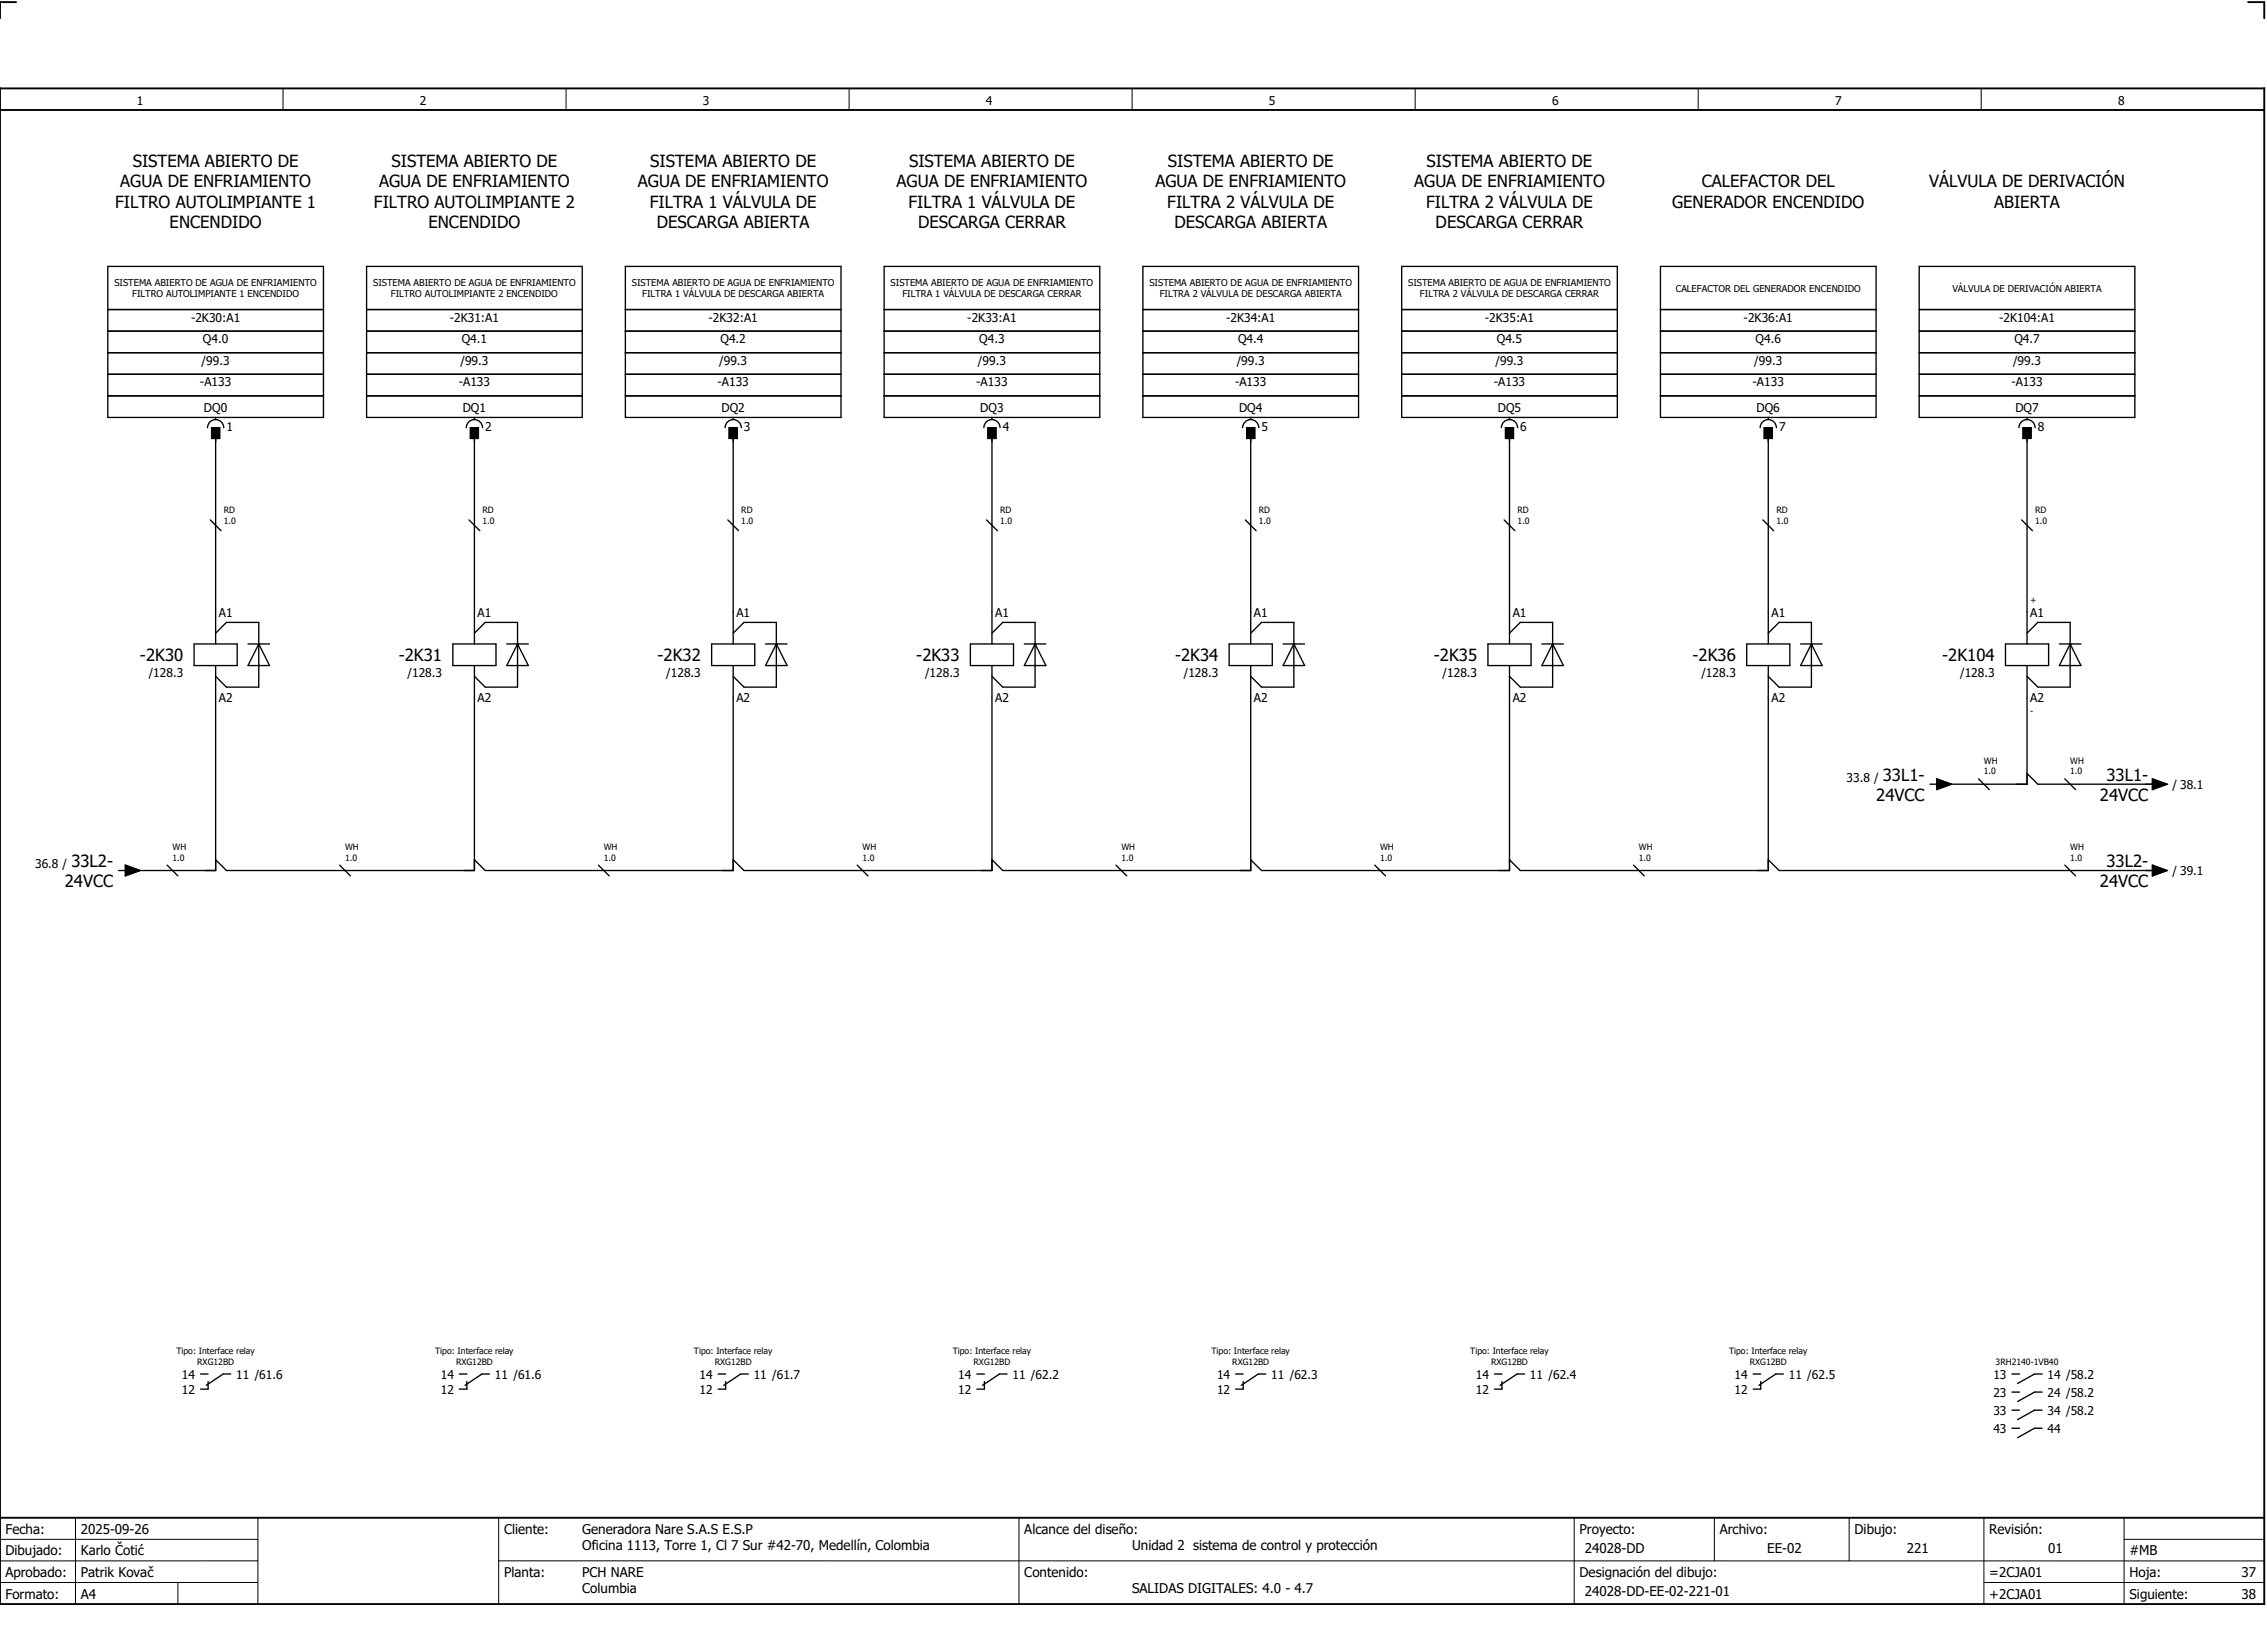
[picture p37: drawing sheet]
<svg xmlns="http://www.w3.org/2000/svg" width="421mm" height="301mm" viewBox="0 0 421 301" stroke-linecap="round" stroke-linejoin="round" font-family="sans-serif">
<defs><g id="words">
<g font-size="3.1">
<text x="22.3" y="34.8">AGUA DE ENFRIAMIENTO</text>
<text x="24.6" y="31">SISTEMA ABIERTO DE</text>
<text x="70.3" y="34.8">AGUA DE ENFRIAMIENTO</text>
<text x="72.6" y="31">SISTEMA ABIERTO DE</text>
<text x="118.3" y="34.8">AGUA DE ENFRIAMIENTO</text>
<text x="120.6" y="31">SISTEMA ABIERTO DE</text>
<text x="166.3" y="34.8">AGUA DE ENFRIAMIENTO</text>
<text x="168.6" y="31">SISTEMA ABIERTO DE</text>
<text x="214.3" y="34.8">AGUA DE ENFRIAMIENTO</text>
<text x="216.6" y="31">SISTEMA ABIERTO DE</text>
<text x="262.3" y="34.8">AGUA DE ENFRIAMIENTO</text>
<text x="264.6" y="31">SISTEMA ABIERTO DE</text>
<text x="315.7" y="34.8">CALEFACTOR DEL</text>
<text x="357.9" y="34.8">VÁLVULA DE DERIVACIÓN</text>
<text x="21.4" y="38.5">FILTRO AUTOLIMPIANTE 1</text>
<text x="69.4" y="38.5">FILTRO AUTOLIMPIANTE 2</text>
<text x="120.5" y="38.5">FILTRA 1 VÁLVULA DE</text>
<text x="168.5" y="38.5">FILTRA 1 VÁLVULA DE</text>
<text x="216.5" y="38.5">FILTRA 2 VÁLVULA DE</text>
<text x="264.5" y="38.5">FILTRA 2 VÁLVULA DE</text>
<text x="310.2" y="38.5">GENERADOR ENCENDIDO</text>
<text x="369.9" y="38.5">ABIERTA</text>
<text x="31.5" y="42.3">ENCENDIDO</text>
<text x="79.5" y="42.3">ENCENDIDO</text>
<text x="121.8" y="42.3">DESCARGA ABIERTA</text>
<text x="170.3" y="42.3">DESCARGA CERRAR</text>
<text x="217.8" y="42.3">DESCARGA ABIERTA</text>
<text x="266.3" y="42.3">DESCARGA CERRAR</text>
<text x="26" y="122.6">-2K30</text>
<text x="74" y="122.6">-2K31</text>
<text x="122" y="122.6">-2K32</text>
<text x="170" y="122.6">-2K33</text>
<text x="218" y="122.6">-2K34</text>
<text x="266" y="122.6">-2K35</text>
<text x="314" y="122.6">-2K36</text>
<text x="360.3" y="122.6">-2K104</text>
<text x="348" y="148.5">24VCC</text>
<text x="349.2" y="144.8">33L1-</text>
<text x="389.5" y="148.5">24VCC</text>
<text x="390.7" y="144.8">33L1-</text>
<text x="13.2" y="160.8">33L2-</text>
<text x="390.7" y="160.8">33L2-</text>
<text x="12" y="164.5">24VCC</text>
<text x="389.5" y="164.5">24VCC</text>
</g>
<g font-size="2.5">
<text x="1" y="284.4">Fecha:</text>
<text x="15" y="284.4">2025-09-26</text>
<text x="93.5" y="284.4">Cliente:</text>
<text x="108" y="284.4">Generadora Nare S.A.S E.S.P</text>
<text x="108" y="287.4">Oficina 1113, Torre 1, Cl 7 Sur #42-70, Medellín, Colombia</text>
<text x="190" y="284.4">Alcance del diseño:</text>
<text x="210" y="287.4">Unidad 2 sistema de control y protección</text>
<text x="293" y="284.4">Proyecto:</text>
<text x="294" y="287.9">24028-DD</text>
<text x="319" y="284.4">Archivo:</text>
<text x="327.8" y="287.9">EE-02</text>
<text x="344" y="284.4">Dibujo:</text>
<text x="353.7" y="287.9">221</text>
<text x="369" y="284.4">Revisión:</text>
<text x="379.9" y="287.9">01</text>
<text x="1" y="288.4">Dibujado:</text>
<text x="1" y="292.4">Aprobado:</text>
<text x="15" y="288.4">Karlo Čotić</text>
<text x="15" y="292.4">Patrik Kovač</text>
<text x="93.5" y="292.4">Planta:</text>
<text x="108" y="292.4">PCH NARE</text>
<text x="190" y="292.4">Contenido:</text>
<text x="293" y="292.4">Designación del dibujo:</text>
<text x="369" y="292.4">=2CJA01</text>
<text x="395" y="292.4">Hoja:</text>
<text x="395" y="288.4">#MB</text>
<text x="415.8" y="292.4">37</text>
<text x="1" y="296.4">Formato:</text>
<text x="15" y="296.4">A4</text>
<text x="108" y="295.4">Columbia</text>
<text x="210" y="295.4">SALIDAS DIGITALES: 4.0 - 4.7</text>
<text x="294" y="295.9">24028-DD-EE-02-221-01</text>
<text x="369" y="296.4">+2CJA01</text>
<text x="395" y="296.4">Siguiente:</text>
<text x="415.8" y="296.4">38</text>
</g>
<g font-size="2.2">
<text x="25.4" y="19.4">1</text>
<text x="77.9" y="19.4">2</text>
<text x="130.4" y="19.4">3</text>
<text x="182.9" y="19.4">4</text>
<text x="235.4" y="19.4">5</text>
<text x="287.9" y="19.4">6</text>
<text x="340.4" y="19.4">7</text>
<text x="392.9" y="19.4">8</text>
<text x="35.4" y="59.6">-2K30:A1</text>
<text x="83.4" y="59.6">-2K31:A1</text>
<text x="131.4" y="59.6">-2K32:A1</text>
<text x="179.4" y="59.6">-2K33:A1</text>
<text x="227.4" y="59.6">-2K34:A1</text>
<text x="275.4" y="59.6">-2K35:A1</text>
<text x="323.4" y="59.6">-2K36:A1</text>
<text x="370.8" y="59.6">-2K104:A1</text>
<text x="37.6" y="63.6">Q4.0</text>
<text x="85.6" y="63.6">Q4.1</text>
<text x="133.6" y="63.6">Q4.2</text>
<text x="181.6" y="63.6">Q4.3</text>
<text x="229.6" y="63.6">Q4.4</text>
<text x="277.6" y="63.6">Q4.5</text>
<text x="325.6" y="63.6">Q4.6</text>
<text x="373.6" y="63.6">Q4.7</text>
<text x="37.1" y="71.6">-A133</text>
<text x="37.4" y="67.6">/99.3</text>
<text x="85.1" y="71.6">-A133</text>
<text x="85.4" y="67.6">/99.3</text>
<text x="133.1" y="71.6">-A133</text>
<text x="133.4" y="67.6">/99.3</text>
<text x="181.1" y="71.6">-A133</text>
<text x="181.4" y="67.6">/99.3</text>
<text x="229.1" y="71.6">-A133</text>
<text x="229.4" y="67.6">/99.3</text>
<text x="277.1" y="71.6">-A133</text>
<text x="277.4" y="67.6">/99.3</text>
<text x="325.1" y="71.6">-A133</text>
<text x="325.4" y="67.6">/99.3</text>
<text x="373.1" y="71.6">-A133</text>
<text x="373.4" y="67.6">/99.3</text>
<text x="37.8" y="76.4">DQ0</text>
<text x="85.8" y="76.4">DQ1</text>
<text x="133.8" y="76.4">DQ2</text>
<text x="181.8" y="76.4">DQ3</text>
<text x="229.8" y="76.4">DQ4</text>
<text x="277.8" y="76.4">DQ5</text>
<text x="325.8" y="76.4">DQ6</text>
<text x="373.8" y="76.4">DQ7</text>
<text x="42" y="79.8">1</text>
<text x="90" y="79.8">2</text>
<text x="138" y="79.8">3</text>
<text x="186" y="79.8">4</text>
<text x="234" y="79.8">5</text>
<text x="282" y="79.8">6</text>
<text x="330" y="79.8">7</text>
<text x="378" y="79.8">8</text>
<text x="40.6" y="114.3">A1</text>
<text x="88.6" y="114.3">A1</text>
<text x="136.6" y="114.3">A1</text>
<text x="184.6" y="114.3">A1</text>
<text x="232.6" y="114.3">A1</text>
<text x="280.6" y="114.3">A1</text>
<text x="328.6" y="114.3">A1</text>
<text x="376.6" y="114.3">A1</text>
<text x="27.6" y="125.5">/128.3</text>
<text x="75.6" y="125.5">/128.3</text>
<text x="123.6" y="125.5">/128.3</text>
<text x="171.6" y="125.5">/128.3</text>
<text x="219.6" y="125.5">/128.3</text>
<text x="267.6" y="125.5">/128.3</text>
<text x="315.6" y="125.5">/128.3</text>
<text x="363.6" y="125.5">/128.3</text>
<text x="40.6" y="130.2">A2</text>
<text x="88.6" y="130.2">A2</text>
<text x="136.6" y="130.2">A2</text>
<text x="184.6" y="130.2">A2</text>
<text x="232.6" y="130.2">A2</text>
<text x="280.6" y="130.2">A2</text>
<text x="328.6" y="130.2">A2</text>
<text x="376.6" y="130.2">A2</text>
<text x="342.5" y="144.9">33.8 /</text>
<text x="403" y="146.3">/ 38.1</text>
<text x="6.5" y="160.9">36.8 /</text>
<text x="403" y="162.3">/ 39.1</text>
<text x="33.8" y="255.6">14</text>
<text x="43.8" y="255.6">11 /61.6</text>
<text x="81.8" y="255.6">14</text>
<text x="91.8" y="255.6">11 /61.6</text>
<text x="129.8" y="255.6">14</text>
<text x="139.8" y="255.6">11 /61.7</text>
<text x="177.8" y="255.6">14</text>
<text x="187.8" y="255.6">11 /62.2</text>
<text x="225.8" y="255.6">14</text>
<text x="235.8" y="255.6">11 /62.3</text>
<text x="273.8" y="255.6">14</text>
<text x="283.8" y="255.6">11 /62.4</text>
<text x="321.8" y="255.6">14</text>
<text x="331.8" y="255.6">11 /62.5</text>
<text x="369.8" y="255.6">13</text>
<text x="379.8" y="255.6">14 /58.2</text>
<text x="33.8" y="258.4">12</text>
<text x="81.8" y="258.4">12</text>
<text x="129.8" y="258.4">12</text>
<text x="177.8" y="258.4">12</text>
<text x="225.8" y="258.4">12</text>
<text x="273.8" y="258.4">12</text>
<text x="321.8" y="258.4">12</text>
<text x="369.8" y="259">23</text>
<text x="369.8" y="262.3">33</text>
<text x="379.8" y="259">24 /58.2</text>
<text x="379.8" y="262.3">34 /58.2</text>
<text x="369.8" y="265.7">43</text>
<text x="379.8" y="265.7">44</text>
</g>
<g font-size="1.7">
<text x="21.2" y="53">SISTEMA ABIERTO DE AGUA DE ENFRIAMIENTO</text>
<text x="69.2" y="53">SISTEMA ABIERTO DE AGUA DE ENFRIAMIENTO</text>
<text x="117.2" y="53">SISTEMA ABIERTO DE AGUA DE ENFRIAMIENTO</text>
<text x="165.2" y="53">SISTEMA ABIERTO DE AGUA DE ENFRIAMIENTO</text>
<text x="213.2" y="53">SISTEMA ABIERTO DE AGUA DE ENFRIAMIENTO</text>
<text x="261.2" y="53">SISTEMA ABIERTO DE AGUA DE ENFRIAMIENTO</text>
<text x="24.5" y="55.1">FILTRO AUTOLIMPIANTE 1 ENCENDIDO</text>
<text x="72.5" y="55.1">FILTRO AUTOLIMPIANTE 2 ENCENDIDO</text>
<text x="119.1" y="55.1">FILTRA 1 VÁLVULA DE DESCARGA ABIERTA</text>
<text x="167.4" y="55.1">FILTRA 1 VÁLVULA DE DESCARGA CERRAR</text>
<text x="215.1" y="55.1">FILTRA 2 VÁLVULA DE DESCARGA ABIERTA</text>
<text x="263.4" y="55.1">FILTRA 2 VÁLVULA DE DESCARGA CERRAR</text>
<text x="310.8" y="54.1">CALEFACTOR DEL GENERADOR ENCENDIDO</text>
<text x="362.2" y="54.1">VÁLVULA DE DERIVACIÓN ABIERTA</text>
</g>
<g font-size="1.6">
<text x="41.5" y="95.1">RD</text>
<text x="89.5" y="95.1">RD</text>
<text x="137.5" y="95.1">RD</text>
<text x="185.5" y="95.1">RD</text>
<text x="233.5" y="95.1">RD</text>
<text x="281.5" y="95.1">RD</text>
<text x="329.5" y="95.1">RD</text>
<text x="377.5" y="95.1">RD</text>
<text x="41.5" y="97.1">1.0</text>
<text x="89.5" y="97.1">1.0</text>
<text x="137.5" y="97.1">1.0</text>
<text x="185.5" y="97.1">1.0</text>
<text x="233.5" y="97.1">1.0</text>
<text x="281.5" y="97.1">1.0</text>
<text x="329.5" y="97.1">1.0</text>
<text x="377.5" y="97.1">1.0</text>
<text x="376.6" y="111.8">+</text>
<text x="376.6" y="132.3">-</text>
<text x="368" y="143.6">1.0</text>
<text x="368" y="141.6">WH</text>
<text x="384" y="143.6">1.0</text>
<text x="384" y="141.6">WH</text>
<text x="32" y="159.6">1.0</text>
<text x="32" y="157.6">WH</text>
<text x="64" y="159.6">1.0</text>
<text x="64" y="157.6">WH</text>
<text x="112" y="159.6">1.0</text>
<text x="112" y="157.6">WH</text>
<text x="160" y="159.6">1.0</text>
<text x="160" y="157.6">WH</text>
<text x="208" y="159.6">1.0</text>
<text x="208" y="157.6">WH</text>
<text x="256" y="159.6">1.0</text>
<text x="256" y="157.6">WH</text>
<text x="304" y="159.6">1.0</text>
<text x="304" y="157.6">WH</text>
<text x="384" y="159.6">1.0</text>
<text x="384" y="157.6">WH</text>
<text x="32.7" y="251.1">Tipo: Interface relay</text>
<text x="80.7" y="251.1">Tipo: Interface relay</text>
<text x="128.7" y="251.1">Tipo: Interface relay</text>
<text x="176.7" y="251.1">Tipo: Interface relay</text>
<text x="224.7" y="251.1">Tipo: Interface relay</text>
<text x="272.7" y="251.1">Tipo: Interface relay</text>
<text x="320.7" y="251.1">Tipo: Interface relay</text>
<text x="36.6" y="253.1">RXG12BD</text>
<text x="84.6" y="253.1">RXG12BD</text>
<text x="132.6" y="253.1">RXG12BD</text>
<text x="180.6" y="253.1">RXG12BD</text>
<text x="228.6" y="253.1">RXG12BD</text>
<text x="276.6" y="253.1">RXG12BD</text>
<text x="324.6" y="253.1">RXG12BD</text>
<text x="370.2" y="253.1">3RH2140-1VB40</text>
</g>
</g></defs>
<path d="M0 16.4h420v281h-420zM3 .4h-3v3M417 .4h3v3M0 20.4h420M0 281.4h420" fill="none" stroke="#000" stroke-width=".35"/>
<g fill="none" stroke="#000" stroke-width=".19">
<path d="M52.5 16.4v4M105 16.4v4M157.5 16.4v4M210 16.4v4M262.5 16.4v4M315 16.4v4M367.5 16.4v4M0 285.4h47.8M0 293.4h47.8M14 281.4v16M33 293.4v4M47.8 281.4v16"/>
<path d="M47.8 289.4h-47.8M92.5 281.4v16M92.5 289.4h327.5M189 281.4v16M292 281.4v15.8M318 281.4v8M343 281.4v8M368 281.4v15.8M368 293.4h52M394 285.4h26M394 281.4v15.8"/>
</g>
<g fill="none" stroke="#000" stroke-width=".25">
<path d="M20 49.4h40v28h-40zM20 57.4h40M68 49.4h40v28h-40zM68 57.4h40M116 49.4h40v28h-40zM116 57.4h40M164 49.4h40v28h-40zM164 57.4h40M212 49.4h40v28h-40zM212 57.4h40M260 49.4h40v28h-40zM260 57.4h40"/>
<path d="M308 49.4h40v28h-40zM308 57.4h40M356 49.4h40v28h-40zM356 57.4h40M20 61.4h40M20 69.4h40M20 73.4h40M20 65.4h40M38.5 79.3a1.5 1.5 0 0 1 1.5-1.5 1.5 1.5 0 0 1 1.5 1.5M39.3 79.3h1.5v2h-1.5zM40 77.4v.3M68 61.4h40"/>
<path d="M68 69.4h40M68 73.4h40M68 65.4h40M86.5 79.3a1.5 1.5 0 0 1 1.5-1.5 1.5 1.5 0 0 1 1.5 1.5M87.3 79.3h1.5v2h-1.5zM88 77.4v.3M116 61.4h40M116 69.4h40M116 73.4h40M116 65.4h40M134.5 79.3a1.5 1.5 0 0 1 1.5-1.5 1.5 1.5 0 0 1 1.5 1.5M135.3 79.3h1.5v2h-1.5z"/>
<path d="M136 77.4v.3M164 61.4h40M164 69.4h40M164 73.4h40M164 65.4h40M182.5 79.3a1.5 1.5 0 0 1 1.5-1.5 1.5 1.5 0 0 1 1.5 1.5M183.3 79.3h1.5v2h-1.5zM184 77.4v.3M212 61.4h40M212 69.4h40M212 73.4h40M212 65.4h40"/>
<path d="M230.5 79.3a1.5 1.5 0 0 1 1.5-1.5 1.5 1.5 0 0 1 1.5 1.5M231.3 79.3h1.5v2h-1.5zM232 77.4v.3M260 61.4h40M260 69.4h40M260 73.4h40M260 65.4h40M278.5 79.3a1.5 1.5 0 0 1 1.5-1.5 1.5 1.5 0 0 1 1.5 1.5M279.3 79.3h1.5v2h-1.5zM280 77.4v.3M308 61.4h40M308 69.4h40"/>
<path d="M308 73.4h40M308 65.4h40M326.5 79.3a1.5 1.5 0 0 1 1.5-1.5 1.5 1.5 0 0 1 1.5 1.5M327.3 79.3h1.5v2h-1.5zM328 77.4v.3M356 61.4h40M356 69.4h40M356 73.4h40M356 65.4h40M374.5 79.3a1.5 1.5 0 0 1 1.5-1.5 1.5 1.5 0 0 1 1.5 1.5M375.2 79.3h1.5v2h-1.5zM376 77.4v.3"/>
<path d="M39 96.4l2 2M40 81.4v38M87 96.4l2 2M88 81.4v38M135 96.4l2 2M136 81.4v38M183 96.4l2 2M184 81.4v38M231 96.4l2 2M232 81.4v38M279 96.4l2 2M280 81.4v38"/>
<path d="M327 96.4l2 2M328 81.4v38M375 96.4l2 2M376 81.4v38M36 119.4h8v4h-8zM40 117.4l2-2h6v12h-6l-2-2M46 119.4h4M48 119.4h.1M48 119.4l2 4h-4zM84 119.4h8v4h-8zM88 117.4l2-2h6v12h-6l-2-2M94 119.4h4"/>
<path d="M96 119.4h.1M96 119.4l2 4h-4zM132 119.4h8v4h-8zM136 117.4l2-2h6v12h-6l-2-2M142 119.4h4M144 119.4h.1M144 119.4l2 4h-4zM180 119.4h8v4h-8zM184 117.4l2-2h6v12h-6l-2-2M190 119.4h4M192 119.4h.1M192 119.4l2 4h-4z"/>
<path d="M228 119.4h8v4h-8zM232 117.4l2-2h6v12h-6l-2-2M238 119.4h4M240 119.4h.1M240 119.4l2 4h-4zM276 119.4h8v4h-8zM280 117.4l2-2h6v12h-6l-2-2M286 119.4h4M288 119.4h.1M288 119.4l2 4h-4zM324 119.4h8v4h-8zM328 117.4l2-2h6v12h-6l-2-2"/>
<path d="M334 119.4h4M336 119.4h.1M336 119.4l2 4h-4zM372 119.4h8v4h-8zM376 117.4l2-2h6v12h-6l-2-2M382 119.4h4M384 119.4h.1M384 119.4l2 4h-4zM40 123.4v38h-16M88 123.4v38h-46l-2-2M136 123.4v38h-46l-2-2M184 123.4v38h-46l-2-2"/>
<path d="M232 123.4v38h-46l-2-2M280 123.4v38h-46l-2-2M328 123.4v38h-46l-2-2M376 123.4v22h-16M328 159.4l2 2h70M358 145.4h1.3M359.3 144.4l2.7 1-2.7 1zM367 144.4l2 2M376 143.4l2 2h22M383 144.4l2 2M399.2 144.4l2.8 1-2.8 1zM22 161.4h1.2"/>
<path d="M23.2 160.4l2.8 1-2.8 1zM31 160.4l2 2M63 160.4l2 2M111 160.4l2 2M159 160.4l2 2M207 160.4l2 2M255 160.4l2 2M303 160.4l2 2M383 160.4l2 2M399.2 160.4l2.8 1-2.8 1zM37.2 254.7h1.4M38.6 256.1v1.4h-1.4"/>
<path d="M42.8 254.7h-1.4l-3.1 2.1M85.2 254.7h1.4M86.6 256.1v1.4h-1.4M90.8 254.7h-1.4l-3.1 2.1M133.2 254.7h1.4M134.6 256.1v1.4h-1.4M138.8 254.7h-1.4l-3.1 2.1M181.2 254.7h1.4M182.6 256.1v1.4h-1.4M186.8 254.7h-1.4l-3.1 2.1M229.2 254.7h1.4M230.6 256.1v1.4h-1.4"/>
<path d="M234.8 254.7h-1.4l-3.1 2.1M277.2 254.7h1.4M278.6 256.1v1.4h-1.4M282.8 254.7h-1.4l-3.1 2.1M325.2 254.7h1.4M326.6 256.1v1.4h-1.4M330.8 254.7h-1.4l-3.1 2.1M373.2 254.7h1.4M373.2 258.1h1.4M378.8 254.7h-1.4l-3.1 1.8M378.8 258.1h-1.4l-3.1 1.7M373.2 261.4h1.4"/>
<path d="M373.2 264.8h1.4M378.8 261.4h-1.4l-3.1 1.8M378.8 264.8h-1.4l-3.1 1.7"/>
</g>
<path d="M39.3 79.3h1.5v2h-1.5zM87.3 79.3h1.5v2h-1.5zM135.3 79.3h1.5v2h-1.5zM183.3 79.3h1.5v2h-1.5zM231.3 79.3h1.5v2h-1.5zM279.3 79.3h1.5v2h-1.5zM327.3 79.3h1.5v2h-1.5zM375.2 79.3h1.5v2h-1.5zM359.3 144.4l2.7 1-2.7 1zM399.2 144.4l2.8 1-2.8 1zM23.2 160.4l2.8 1-2.8 1zM399.2 160.4l2.8 1-2.8 1z" fill="#000" stroke="#000" stroke-width=".19"/>
<use href="#words"/>
</svg>
